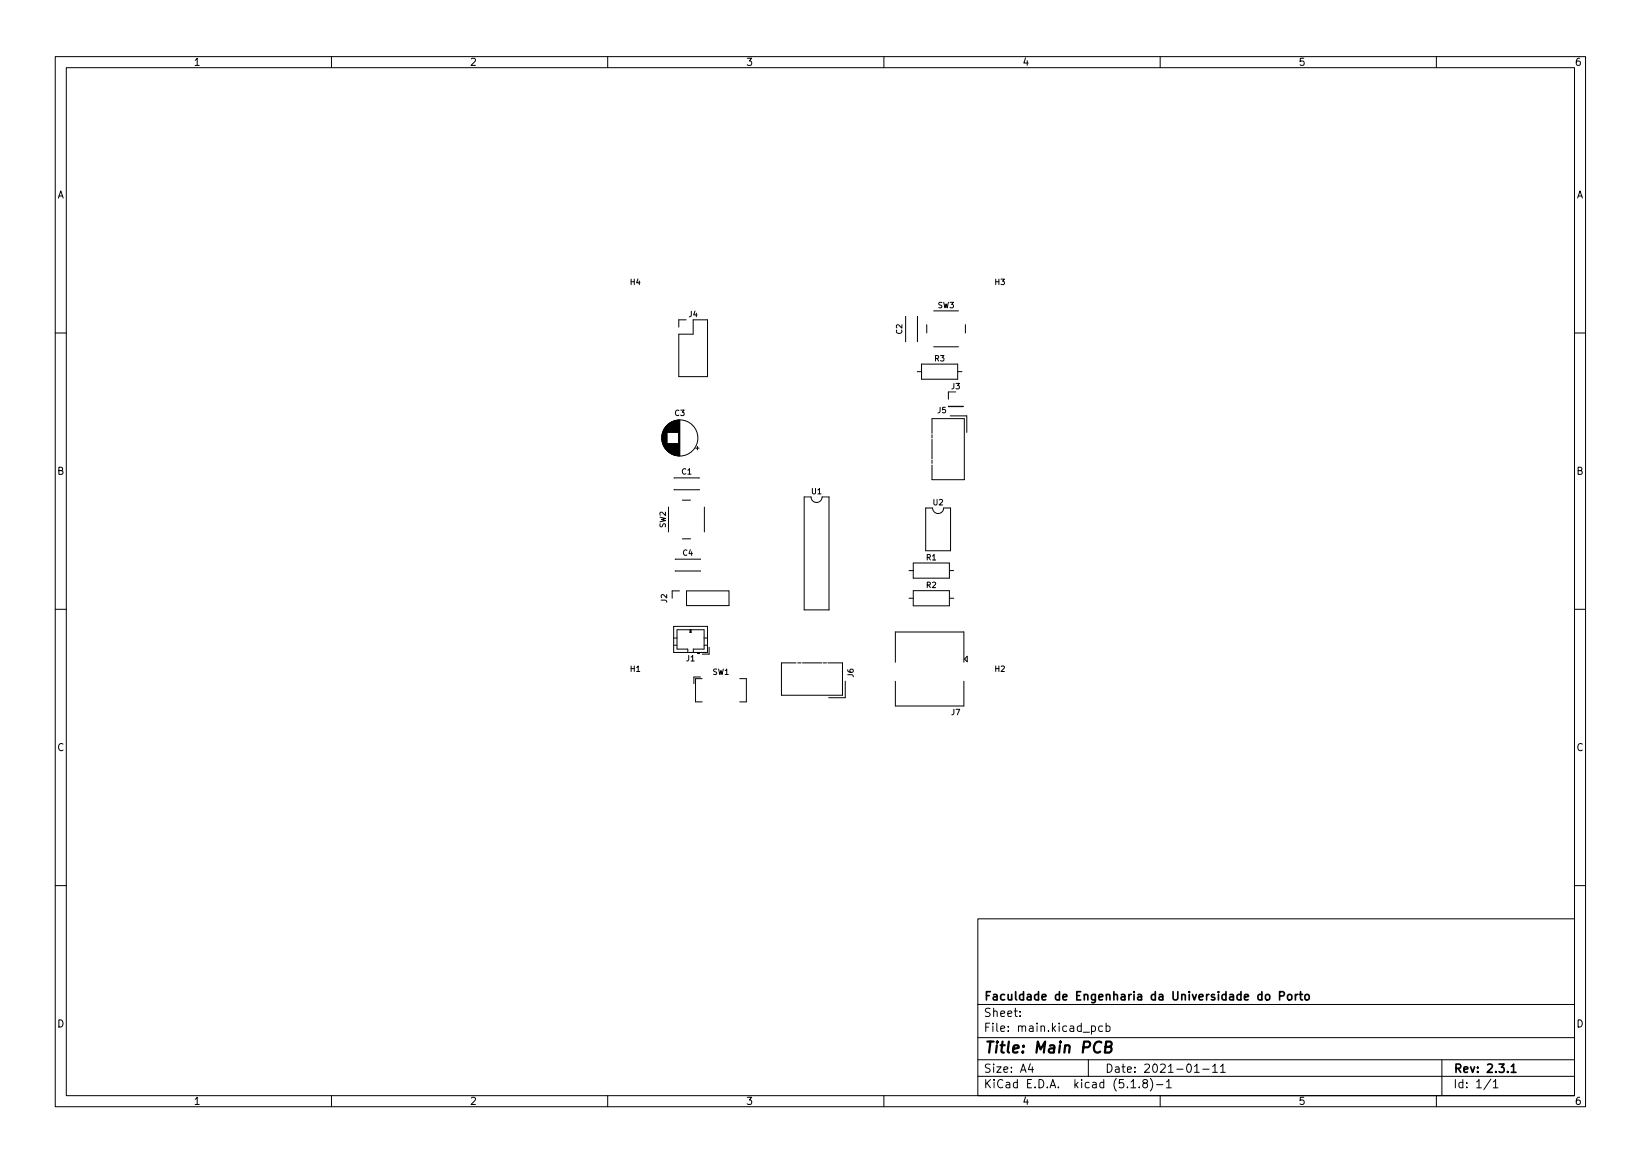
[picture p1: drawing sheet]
<svg xmlns="http://www.w3.org/2000/svg" width="297mm" height="210mm" viewBox="0 0 297 210" stroke-linecap="round" stroke-linejoin="round" font-family="sans-serif">
<defs><g id="words">
<text font-size="2.8" x="178" y="190.6">Title: Main PCB</text>
<g font-size="2.1">
<text x="178" y="184">Sheet:</text>
<text x="178" y="181">Faculdade de Engenharia da Universidade do Porto</text>
<text x="178" y="186.7">File: main.kicad_pcb</text>
<text x="178" y="196.9">KiCad E.D.A. kicad (5.1.8)-1</text>
<text x="178" y="194.1">Size: A4</text>
<text x="200" y="194.1">Date: 2021-01-11</text>
<text x="263" y="194.1">Rev: 2.3.1</text>
<text x="263" y="196.9">Id: 1/1</text>
</g>
<g font-size="1.8">
<text x="35" y="11.9">1</text>
<text x="85" y="11.9">2</text>
<text x="135" y="11.9">3</text>
<text x="185" y="11.9">4</text>
<text x="235" y="11.9">5</text>
<text x="285" y="11.9">6</text>
<text x="10.3" y="35.9">A</text>
<text x="285.3" y="35.9">A</text>
<text x="10.3" y="85.9">B</text>
<text x="285.3" y="85.9">B</text>
<text x="10.3" y="135.9">C</text>
<text x="285.3" y="135.9">C</text>
<text x="10.3" y="185.9">D</text>
<text x="285.3" y="185.9">D</text>
<text x="35" y="199.9">1</text>
<text x="85" y="199.9">2</text>
<text x="135" y="199.9">3</text>
<text x="185" y="199.9">4</text>
<text x="235" y="199.9">5</text>
<text x="285" y="199.9">6</text>
</g>
<g font-size="1.4">
<text x="114.1" y="51.5">H4</text>
<text x="180.1" y="51.5">H3</text>
<text x="124.7" y="57.4">J4</text>
<text x="169.7" y="55.7">SW3</text>
<text x="163.3" y="60.4" transform="rotate(-90 163.3 60.4)">C2</text>
<text x="169.2" y="65.4">R3</text>
<text x="172.2" y="70.4">J3</text>
<text x="122.2" y="75.2">C3</text>
<text x="169.7" y="74.7">J5</text>
<text x="123.4" y="85.8">C1</text>
<text x="146.9" y="89.4">U1</text>
<text x="120.5" y="95.5" transform="rotate(-90 120.5 95.5)">SW2</text>
<text x="168.9" y="91.4">U2</text>
<text x="123.6" y="100.5">C4</text>
<text x="167.7" y="101.4">R1</text>
<text x="167.7" y="106.4">R2</text>
<text x="120.7" y="109" transform="rotate(-90 120.7 109)">J2</text>
<text x="124.2" y="119.6">J1</text>
<text x="114.1" y="121.5">H1</text>
<text x="129" y="122.1">SW1</text>
<text x="154.5" y="122.5" transform="rotate(-90 154.5 122.5)">J6</text>
<text x="180.1" y="121.5">H2</text>
<text x="172.2" y="129.4">J7</text>
</g>
</g></defs>
<g fill="none" stroke="#000" stroke-width=".18">
<path d="M10 10.2h277v190.1h-277zM12 12.2h273v186.1h-273zM60 10.2v2M110 10.2v2M160 10.2v2M210 10.2v2M260 10.2v2M124.2 57.9h-1.3v1.3M125.5 57.9h2.6v10.2h-5.2v-7.6h2.6zM163.9 57.3h.1M163.9 57.3v4.5M166.1 57.3h.1"/>
<path d="M166.1 57.3v4.5M167.7 58.7v1.5M169 56.2h4.5M174.7 58.7v1.5M10 60.2h2M119.8 78.6v1.3M119.9 78.4v1.7M119.9 78.3v1.9M120 78.2v2.1M120 78.1v2.3M120 78v2.5M120.1 77.9v2.7"/>
<path d="M120.1 77.8v2.9M120.2 77.7v3.1M120.2 77.6v3.3M120.3 77.5v3.5M120.4 77.4v3.7M120.4 77.3v3.9M120.5 77.2v4.1M120.6 77.2v4.1M120.6 77.1v4.3M120.7 77v4.5M120.8 76.9v1.3M120.9 76.8v1.4"/>
<path d="M121 76.8v1.4M121 76.7v1.5M121.1 76.7v1.5M121.1 76.6v1.6M121.2 76.6v1.6M121.3 76.5v1.7M121.4 76.5v1.7M121.4 76.4v1.8M121.5 76.4v1.8M121.6 76.4v1.8M121.6 76.3v1.9M121.7 76.3v1.9"/>
<path d="M121.8 76.3v1.9M121.8 76.2v2M121.9 76.2v2M122 76.2v2M122.1 76.2v2M122.2 76.1v2.1M122.3 76.1v2.1M122.4 76.1v2.1M122.5 76.1v2.1M122.6 76v2.2M122.7 76v2.2M122.8 76v2.2"/>
<path d="M122.8 76v6.5M122.9 76v6.5M123 76v6.5M123.1 76v6.5M163.9 61.8h.1M166 67.2h.8M166.1 61.8h.1M166.8 65.9h6.5v2.7h-6.5zM168.7 78.4v-2.7h5.9v11.1h-5.9v-2.7M168.7 78.6v.6M168.7 79.5v3.5M169 62.7h4.5"/>
<path d="M171.7 73.5h2.6l-2.6 .1M172 75.2h3v3M173 70.9h-1.3v1.3M173.3 67.2h.8M285 60.2h2M120.8 80.3v1.3M120.8 80.3l.1 1.4M120.9 80.3v1.4M121 80.3v1.4M121 91.7v4.5M121 80.3v1.5M121.1 80.3v1.5"/>
<path d="M121.1 80.3v1.6M121.2 80.3v1.6M121.3 80.3v1.7M121.4 80.3v1.7M121.4 80.3v1.8M121.5 80.3v1.8M121.5 80.3l.1 1.8M121.6 80.3v1.8M121.6 80.3v1.9M121.7 80.3v1.9M121.8 80.3v1.9M121.8 80.3v2"/>
<path d="M121.9 80.3v2M122 80.3v2M122 86.5h.1M122 88.6h.1M122 88.6h4.6M122 86.5h4.6M122.1 80.3v2M122.2 80.3v2.1M122.3 80.3v2.1M122.4 80.3v2.1M122.5 80.3v2.1M122.6 80.3v2.1"/>
<path d="M122.6 80.3v2.2M122.7 80.3v2.2M122.8 80.3v2.2M123.5 90.5h1.5M123.5 97.5h1.5M125.9 81.1h.7M126.2 80.8v.6M126.6 86.5h.1M126.6 88.6h.1M127.5 91.7v4.5M145.6 89.9h1.2a1 1 0 0 0 1 1 1 1 0 0 0 1-1h1.3v20.5h-4.5zM167.6 91.9h1.2a1 1 0 0 0 1 1 1 1 0 0 0 1-1h1.3v7.8h-4.5z"/>
<path d="M168.7 83.2v.6M10 110.2h2M121.9 113.3h6.2v4.8h-6.2zM121.9 116.7h.6M121.9 115.4h.6M122.2 101.2h.1M122.2 103.3h.1M122.2 103.3h4.6M122.2 101.2h4.6M123 106.9h-1.3v1.3M124.3 106.9h7.6v2.7h-7.6zM124.5 118.1v-.7h-2v-3.5h5v3.5h-2v.7"/>
<path d="M124.9 113.9v.5h.2v-.5M125 113.9v.5M126.3 118.1v.2h.3v-.2M126.3 118.2h.3M126.8 101.2h.1M126.8 103.3h.1M127.5 116.7h.6M127.5 115.4h.6M128.4 117.1v1.3h-1.3M144.1 119.9h-2.6v5.9h11v-5.9h-2.6M144.4 119.9h.6M145.2 119.9h3.6"/>
<path d="M149 119.9h.6M162.1 119.8v-5.5h12.4v5.5M164.5 108.2h.8M164.5 103.2h.8M165.3 106.9h6.6v2.7h-6.6zM165.3 101.9h6.6v2.7h-6.6zM171.9 108.2h.7M171.9 103.2h.7M175.1 118.7v1l-.5-.5zM285 110.2h2M126.8 122.5h-1.2v1.2M127.1 122.8h-1.2v4.2h1.2"/>
<path d="M133.9 122.8h1.2v4.2h-1.2M153 123.2v3h-3M162.1 123.3v4.4h12.4v-4.4M10 160.2h2M177 166.3h108v32h-108zM285 160.2h2M60 198.3v2M110 198.3v2M160 198.3v2M177 194.8h108M177 191.8h108M177 187.8h108"/>
<path d="M177 181.8h108M184.6 183.8v.1M184.6 183v.1M186.5 192.5l-.4 1h1M186.9 193v1M197 191.8v3M197.6 185.7l.4-.1 .3 .3v.4l-.2 .3h-.5M199.6 185.7l-.5-.1-.2 .3v.4l.1 .3h.6M200.2 185.7l.4-.1 .3 .3v.4l-.1 .3h-.6M200.2 185.1v1.5M204.7 195.8l.4-.5v1.5M204.7 196.8h.9"/>
<path d="M206.2 196.7v.1M207.1 196l-.2-.3v-.2l.2-.2 .5 .1 .1 .2-.1 .2-.6 .2-.1 .3v.4l.2 .1h.3l.3-.3v-.2l-.3-.3M208.2 195.1a1.72 1.72 0 0 1 0 2.3M209.4 196.3h1.1M210 198.3v2M211.1 195.8l.5-.5v1.5M211.1 196.8h.9M216.2 193l.4-.5v1.5M216.2 194h.9M217.7 193.5h1.2M219.5 193l.4-.5v1.5M219.5 194h.9"/>
<path d="M220.9 193l.5-.5v1.5M220.9 194h.9M260 198.3v2M261 191.8v6.5M269.9 195.3l-1.3 1.9M270.3 195.8l.4-.5v1.5M270.3 196.8h.8"/>
<circle cx="123" cy="79.2" r="3.3"/>
</g>
<path d="M234.5 179.9v1M234.9 179.9l-.3 .1-.1 .2M235.2 179.9h.6M235.4 179.4v1.3l.4 .2M231.6 180.2l.7-.1 .2-.2-.1-.3-.2-.2h-.6v1.5M233.1 180.1l.2-.2 .5 .2v.5l-.1 .3h-.4l-.2-.1zM236.3 180.1l.2-.2 .4 .2 .1 .5-.2 .3h-.3l-.2-.1zM273.6 193l.4-.5v1.5M273.6 194h.8" fill="none" stroke="#000" stroke-width=".3"/>
<path d="M200.1 189.4l.9-.1a.46 .46 0 0 0 .2-.4 .46 .46 0 0 0-.3-.4h-.7l-.2 2h.8a.53 .53 0 0 0 .4-.5 .53 .53 0 0 0-.4-.6" fill="none" stroke="#000" stroke-width=".4"/>
<use href="#words"/>
</svg>
